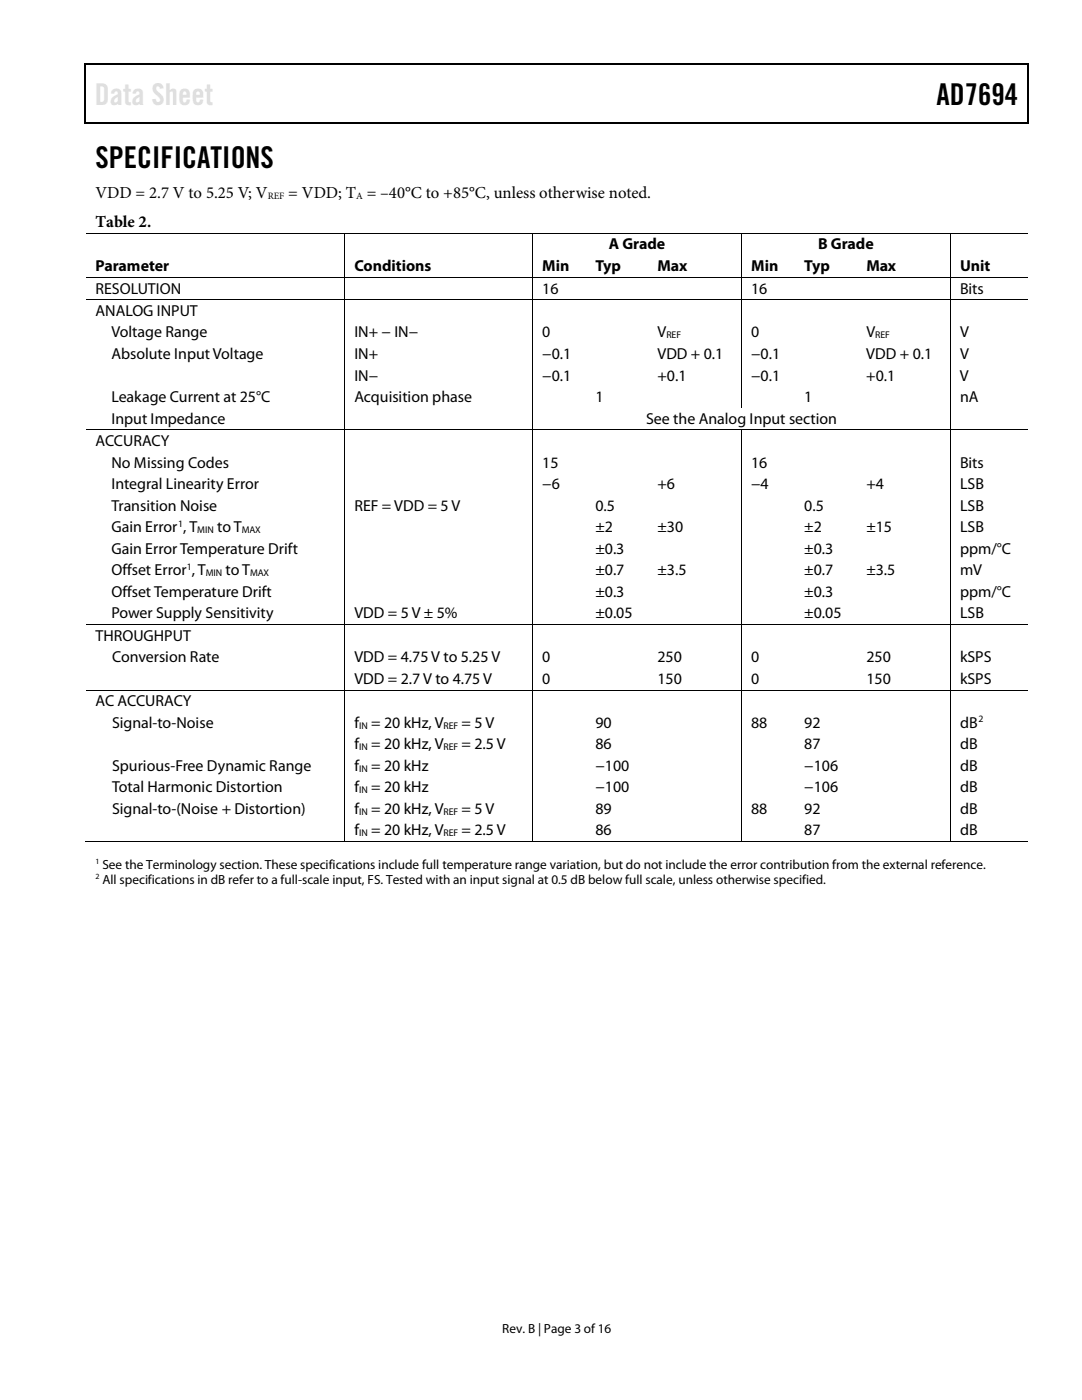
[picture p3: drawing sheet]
<svg xmlns="http://www.w3.org/2000/svg" width="216mm" height="279mm" viewBox="0 0 216 279" stroke-linecap="round" stroke-linejoin="round" font-family="sans-serif">
<defs><g id="words">
<g font-size="6">
<text x="186.9" y="21">AD7694</text>
<text x="19" y="33.6">SPECIFICATIONS</text>
</g>
<g font-size="3.3">
<text x="19" y="39.5">VDD = 2.7 V to 5.25 V; V</text>
<text x="57.5" y="39.5">= VDD; T = –40°C to +85°C, unless otherwise noted.</text>
<text x="19.1" y="45.2">Table 2.</text>
</g>
<g font-size="3.2">
<text x="121.5" y="49.8">A Grade</text>
<text x="163.2" y="49.8">B Grade</text>
<text x="19" y="54.1">Parameter</text>
<text x="19" y="58.6">RESOLUTION</text>
<text x="70.7" y="54.1">Conditions</text>
<text x="108.2" y="58.6">16</text>
<text x="108.2" y="54.1">Min</text>
<text x="118.8" y="54.1">Typ</text>
<text x="131.2" y="54.1">Max</text>
<text x="149.9" y="58.6">16</text>
<text x="149.9" y="54.1">Min</text>
<text x="160.5" y="54.1">Typ</text>
<text x="172.9" y="54.1">Max</text>
<text x="191.6" y="58.6">Bits</text>
<text x="191.6" y="54.1">Unit</text>
<text x="19" y="63.1">ANALOG INPUT</text>
<text x="22.2" y="67.4">Voltage Range</text>
<text x="22.2" y="71.6">Absolute Input Voltage</text>
<text x="70.7" y="71.6">IN+</text>
<text x="70.7" y="67.4">IN+ − IN−</text>
<text x="108.2" y="71.6">−0.1</text>
<text x="108.2" y="67.4">0</text>
<text x="131.2" y="71.6">VDD + 0.1</text>
<text x="131.2" y="67.4">V</text>
<text x="149.9" y="71.6">−0.1</text>
<text x="149.9" y="67.4">0</text>
<text x="172.9" y="71.6">VDD + 0.1</text>
<text x="172.9" y="67.4">V</text>
<text x="191.6" y="71.6">V</text>
<text x="191.6" y="67.4">V</text>
<text x="70.7" y="75.9">IN−</text>
<text x="108.2" y="75.9">−0.1</text>
<text x="131.2" y="75.9">+0.1</text>
<text x="149.9" y="75.9">−0.1</text>
<text x="172.9" y="75.9">+0.1</text>
<text x="191.6" y="75.9">V</text>
<text x="22.2" y="80.2">Leakage Current at 25°C</text>
<text x="70.7" y="80.2">Acquisition phase</text>
<text x="118.8" y="80.2">1</text>
<text x="160.5" y="80.2">1</text>
<text x="191.6" y="80.2">nA</text>
<text x="19" y="89">ACCURACY</text>
<text x="22.2" y="84.5">Input Impedance</text>
<text x="128.9" y="84.5">See the Analog Input section</text>
<text x="22.2" y="93.3">No Missing Codes</text>
<text x="108.2" y="93.3">15</text>
<text x="149.9" y="93.3">16</text>
<text x="191.6" y="93.3">Bits</text>
<text x="22.2" y="97.6">Integral Linearity Error</text>
<text x="22.2" y="101.9">Transition Noise</text>
<text x="70.7" y="101.9">REF = VDD = 5 V</text>
<text x="108.2" y="97.6">−6</text>
<text x="118.8" y="101.9">0.5</text>
<text x="131.2" y="97.6">+6</text>
<text x="149.9" y="97.6">−4</text>
<text x="160.5" y="101.9">0.5</text>
<text x="172.9" y="97.6">+4</text>
<text x="191.6" y="101.9">LSB</text>
<text x="191.6" y="97.6">LSB</text>
<text x="22.2" y="106.2">Gain Error , T</text>
<text x="43.3" y="106.2">to T</text>
<text x="118.8" y="106.2">±2</text>
<text x="131.2" y="106.2">±30</text>
<text x="160.5" y="106.2">±2</text>
<text x="172.9" y="106.2">±15</text>
<text x="191.6" y="106.2">LSB</text>
<text x="22.2" y="110.5">Gain Error Temperature Drift</text>
<text x="118.8" y="110.5">±0.3</text>
<text x="160.5" y="110.5">±0.3</text>
<text x="191.6" y="110.5">ppm/°C</text>
<text x="22.2" y="114.8">Offset Error , T</text>
<text x="22.2" y="119.1">Offset Temperature Drift</text>
<text x="45" y="114.8">to T</text>
<text x="118.8" y="114.8">±0.7</text>
<text x="118.8" y="119.1">±0.3</text>
<text x="131.2" y="114.8">±3.5</text>
<text x="160.5" y="114.8">±0.7</text>
<text x="160.5" y="119.1">±0.3</text>
<text x="172.9" y="114.8">±3.5</text>
<text x="191.6" y="114.8">mV</text>
<text x="191.6" y="119.1">ppm/°C</text>
<text x="22.2" y="123.4">Power Supply Sensitivity</text>
<text x="70.7" y="123.4">VDD = 5 V ± 5%</text>
<text x="118.8" y="123.4">±0.05</text>
<text x="160.5" y="123.4">±0.05</text>
<text x="191.6" y="123.4">LSB</text>
<text x="19" y="127.9">THROUGHPUT</text>
<text x="22.4" y="132.2">Conversion Rate</text>
<text x="70.7" y="132.2">VDD = 4.75 V to 5.25 V</text>
<text x="70.7" y="136.5">VDD = 2.7 V to 4.75 V</text>
<text x="108.2" y="132.2">0</text>
<text x="108.2" y="136.5">0</text>
<text x="131.2" y="132.2">250</text>
<text x="131.2" y="136.5">150</text>
<text x="149.9" y="136.5">0</text>
<text x="149.9" y="132.2">0</text>
<text x="172.9" y="136.5">150</text>
<text x="172.9" y="132.2">250</text>
<text x="191.6" y="136.5">kSPS</text>
<text x="191.6" y="132.2">kSPS</text>
<text x="19" y="140.9">AC ACCURACY</text>
<text x="22.4" y="145.2">Signal-to-Noise</text>
<text x="70.7" y="145.2">f</text>
<text x="70.7" y="149.5">f</text>
<text x="74.1" y="145.2">= 20 kHz, V</text>
<text x="74.1" y="149.5">= 20 kHz, V</text>
<text x="92.1" y="149.5">= 2.5 V</text>
<text x="92.1" y="145.2">= 5 V</text>
<text x="118.8" y="145.2">90</text>
<text x="118.8" y="149.5">86</text>
<text x="149.9" y="145.2">88</text>
<text x="160.5" y="149.5">87</text>
<text x="160.5" y="145.2">92</text>
<text x="191.6" y="149.5">dB</text>
<text x="191.6" y="145.2">dB</text>
<text x="22.4" y="153.8">Spurious-Free Dynamic Range</text>
<text x="70.7" y="153.8">f</text>
<text x="74.1" y="153.8">= 20 kHz</text>
<text x="118.8" y="153.8">−100</text>
<text x="160.5" y="153.8">−106</text>
<text x="191.6" y="153.8">dB</text>
<text x="22.4" y="158.1">Total Harmonic Distortion</text>
<text x="70.7" y="158.1">f</text>
<text x="74.1" y="158.1">= 20 kHz</text>
<text x="118.8" y="158.1">−100</text>
<text x="160.5" y="158.1">−106</text>
<text x="191.6" y="158.1">dB</text>
<text x="22.4" y="162.4">Signal-to-(Noise + Distortion)</text>
<text x="70.7" y="162.4">f</text>
<text x="70.7" y="166.7">f</text>
<text x="74.1" y="162.4">= 20 kHz, V</text>
<text x="74.1" y="166.7">= 20 kHz, V</text>
<text x="92.1" y="162.4">= 5 V</text>
<text x="92.1" y="166.7">= 2.5 V</text>
<text x="118.8" y="162.4">89</text>
<text x="118.8" y="166.7">86</text>
<text x="149.9" y="162.4">88</text>
<text x="160.5" y="162.4">92</text>
<text x="160.5" y="166.7">87</text>
<text x="191.6" y="162.4">dB</text>
<text x="191.6" y="166.7">dB</text>
</g>
<g font-size="2.6">
<text x="20.4" y="173.4">See the Terminology section. These specifications include full temperature range variation, but do not include the error contribution from the external reference.</text>
<text x="20.4" y="176.4">All specifications in dB refer to a full-scale input, FS. Tested with an input signal at 0.5 dB below full scale, unless otherwise specified.</text>
<text x="100.2" y="266">Rev. B | Page 3 of 16</text>
</g>
<g font-size="1.9">
<text x="53.4" y="39.7">REF</text>
<text x="71.1" y="39.7">A</text>
<text x="133" y="67.5">REF</text>
<text x="174.6" y="67.5">REF</text>
<text x="35.6" y="105.1">1</text>
<text x="39.4" y="106.4">MIN</text>
<text x="48.2" y="106.4">MAX</text>
<text x="37.3" y="113.7">1</text>
<text x="41" y="115">MIN</text>
<text x="49.9" y="115">MAX</text>
<text x="71.6" y="145.4">IN</text>
<text x="71.6" y="149.7">IN</text>
<text x="88.5" y="145.4">REF</text>
<text x="88.5" y="149.7">REF</text>
<text x="195.2" y="144.2">2</text>
<text x="71.6" y="154">IN</text>
<text x="71.6" y="158.3">IN</text>
<text x="71.6" y="162.6">IN</text>
<text x="71.6" y="166.9">IN</text>
<text x="88.5" y="162.6">REF</text>
<text x="88.5" y="166.9">REF</text>
</g>
<g font-size="1.6">
<text x="19" y="172.5">1</text>
<text x="19" y="175.5">2</text>
</g>
</g></defs>
<g fill="#000">
<path d="M16.9 12.7h.2v1h-.2zM16.9 12.7h.2v.3h-.2zM82.5 12.7h.3v.3h-.3zM205.1 12.7h.2v1h-.2zM205.1 12.7h.2v.3h-.2zM16.9 24.4h.2v.3h-.2zM82.3 24.4h.2v.3h-.2zM205.1 24.4h.2v.3h-.2zM68.7 46.4h.2v.2h-.2zM68.7 55.3h.2v.2h-.2zM68.7 59.8h.2v.1h-.2zM106.2 46.4h.2v.2h-.2z"/>
<path d="M106.2 55.3h.2v.2h-.2zM106.2 59.8h.2v.1h-.2zM116.9 55.3h.2v.2h-.2zM116.9 59.8h.2v.1h-.2zM129.3 55.3h.2v.2h-.2zM129.3 59.8h.2v.1h-.2zM147.9 46.4h.2v.2h-.2zM147.9 55.3h.2v.2h-.2zM147.9 59.8h.2v.1h-.2zM158.6 55.3h.1v.2h-.1zM158.6 59.8h.1v.1h-.1zM171 55.3h.2v.2h-.2z"/>
<path d="M171 59.8h.2v.1h-.2zM189.6 46.4h.1v.2h-.1zM189.6 55.3h.1v.2h-.1zM189.6 59.8h.1v.1h-.1zM68.7 85.7h.2v.2h-.2zM106.2 85.7h.2v.2h-.2zM116.9 85.7h.2v.2h-.2zM129.3 85.7h.2v.2h-.2zM147.9 85.7h.2v.2h-.2zM158.6 85.7h.1v.2h-.1zM171 85.7h.2v.2h-.2zM189.6 85.7h.1v.2h-.1z"/>
<path d="M68.7 124.6h.2v.1h-.2zM68.7 137.6h.2v.2h-.2zM106.2 124.6h.2v.1h-.2zM106.2 137.6h.2v.2h-.2zM116.9 124.6h.2v.1h-.2zM116.9 137.6h.2v.2h-.2zM129.3 124.6h.2v.1h-.2zM129.3 137.6h.2v.2h-.2zM147.9 124.6h.2v.1h-.2zM147.9 137.6h.2v.2h-.2zM158.6 124.6h.1v.1h-.1zM158.6 137.6h.1v.2h-.1z"/>
<path d="M171 124.6h.2v.1h-.2zM171 137.6h.2v.2h-.2zM189.6 124.6h.1v.1h-.1zM189.6 137.6h.1v.2h-.1zM68.7 167.9h.2v.2h-.2zM106.2 167.9h.2v.2h-.2zM116.6 167.9h.2v.2h-.2zM129 167.9h.2v.2h-.2zM147.9 167.9h.2v.2h-.2zM158.3 167.9h.2v.2h-.2zM170.7 167.9h.2v.2h-.2zM189.6 167.9h.1v.2h-.1z"/>
</g>
<path d="M17 13.7v10.7M17.1 12.8h65.4M82.8 12.8h122.3M205.2 13.7v10.7M17.1 24.5h188" fill="none" stroke="#000" stroke-width=".25"/>
<g fill="none" stroke="#000" stroke-width=".2">
<path d="M17.1 46.5h51.6M17.1 55.4h51.6M17.1 59.9h51.6M68.8 46.6v8.7M68.8 55.5v4.3M68.8 59.9v25.8M68.9 46.5h37.3M68.9 55.4h37.3M68.9 59.9h37.3M106.3 46.6v8.7M106.3 55.5v4.3M106.3 59.9v25.8"/>
<path d="M106.4 46.5h41.5M106.4 55.4h10.5M106.4 59.9h10.5M117.1 55.4h12.2M117.1 59.9h12.2M129.5 55.4h18.4M129.5 59.9h18.4M148 46.6v8.7M148 55.5v4.3M148 59.9v21.5M148.1 46.5h41.5M148.1 55.4h10.5"/>
<path d="M148.1 59.9h10.5M158.7 55.4h12.3M158.7 59.9h12.3M171.2 55.4h18.4M171.2 59.9h18.4M189.7 46.6v8.7M189.7 55.5v4.3M189.7 59.9v25.8M189.7 46.5h15.4M189.7 55.4h15.4M189.7 59.9h15.4M17.1 85.8h51.6"/>
<path d="M68.8 85.9v38.7M68.9 85.8h37.3M106.3 85.9v38.7M106.4 85.8h10.5M117.1 85.8h12.2M129.5 85.8h18.4M148 85.9v38.7M148.1 85.8h10.5M158.7 85.8h12.3M171.2 85.8h18.4M189.7 85.9v38.7M189.7 85.8h15.4"/>
<path d="M17.1 124.7h51.6M17.1 137.7h51.6M68.8 124.7v12.9M68.8 137.8v30.1M68.9 124.7h37.3M68.9 137.7h37.3M106.3 124.7v12.9M106.3 137.8v30.1M106.4 124.7h10.5M106.4 137.7h10.5M117.1 124.7h12.2M117.1 137.7h12.2"/>
<path d="M129.5 124.7h18.4M129.5 137.7h18.4M148 124.7v12.9M148 137.8v30.1M148.1 124.7h10.5M148.1 137.7h10.5M158.7 124.7h12.3M158.7 137.7h12.3M171.2 124.7h18.4M171.2 137.7h18.4M189.7 124.7v12.9M189.7 137.8v30.1"/>
<path d="M189.7 124.7h15.4M189.7 137.7h15.4M16.9 168h51.8M68.9 168h37.3M106.4 168h41.5M148.1 168h41.5M189.7 168h15.4"/>
</g>
<use href="#words"/>
</svg>
